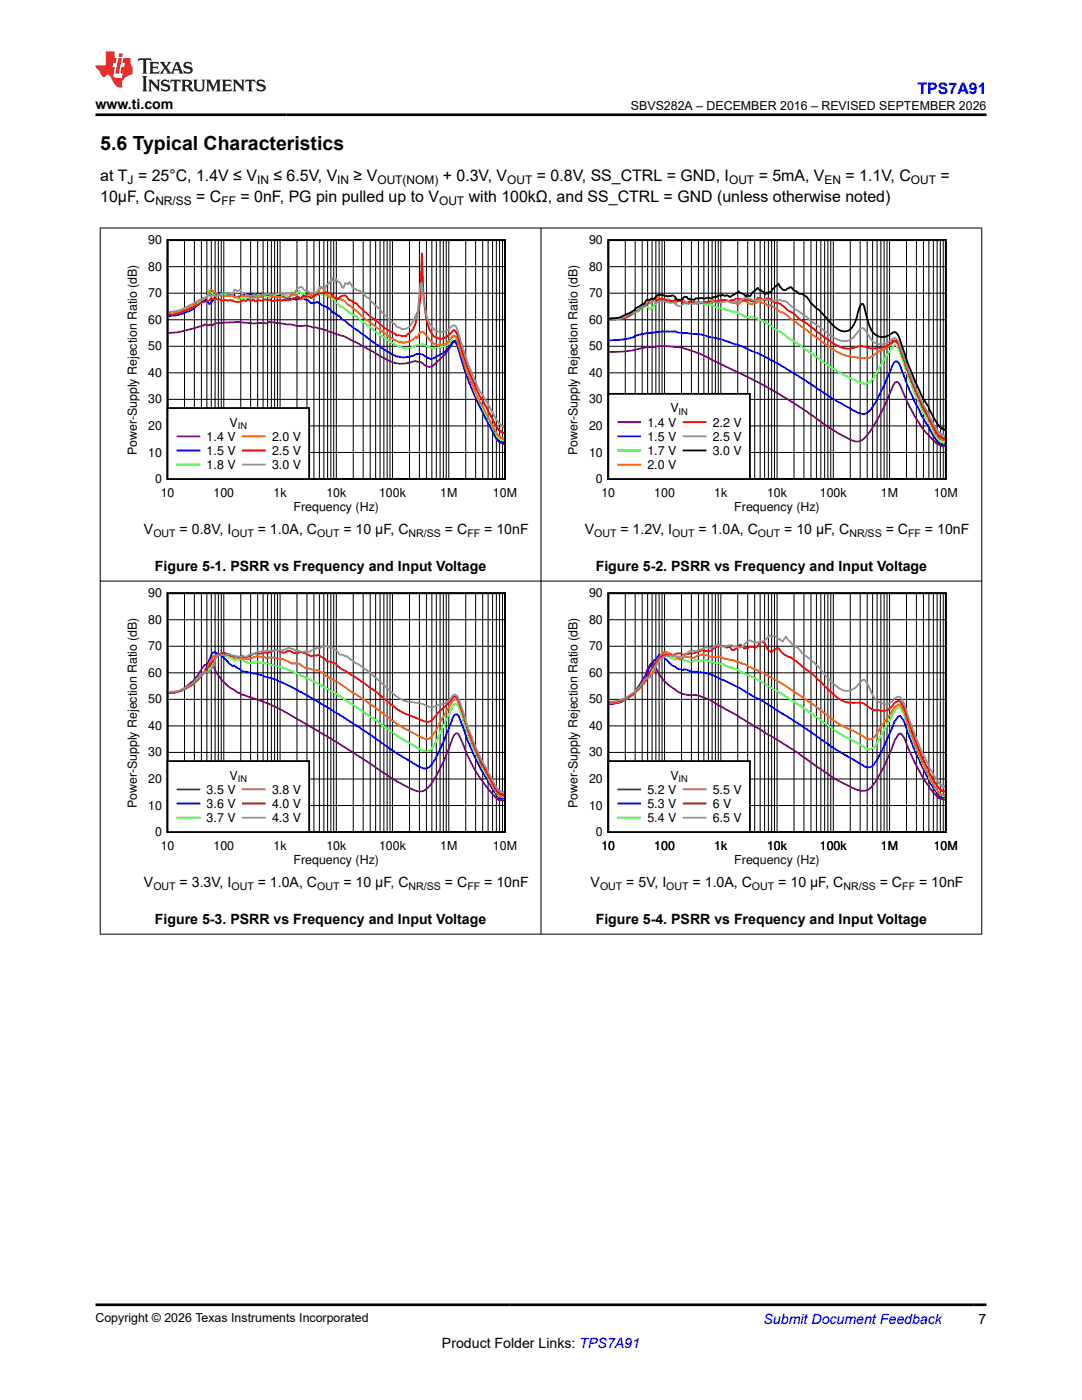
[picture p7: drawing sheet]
<svg xmlns="http://www.w3.org/2000/svg" width="216mm" height="279mm" viewBox="0 0 216 279" stroke-linecap="round" stroke-linejoin="round" font-family="sans-serif">
<defs><g id="words">
<text font-size="3.9" x="20" y="29.9">5.6 Typical Characteristics</text>
<text font-size="3.2" fill="#00f" x="183.1" y="18.7">TPS7A91</text>
<g font-size="3.2">
<text x="20" y="40.3">10μF, C</text>
<text x="20" y="36.1">at T = 25°C, 1.4V ≤ V</text>
<text x="39.2" y="40.3">= C</text>
<text x="48" y="40.3">= 0nF, PG pin pulled up to V</text>
<text x="54.6" y="36.1">≤ 6.5V, V</text>
<text x="70.6" y="36.1">≥ V</text>
<text x="88.4" y="36.1">+ 0.3V, V</text>
<text x="93.5" y="40.3">with 100kΩ, and SS_CTRL = GND (unless otherwise noted)</text>
<text x="107.1" y="36.1">= 0.8V, SS_CTRL = GND, I</text>
<text x="151.4" y="36.1">= 5mA, V</text>
<text x="168.7" y="36.1">= 1.1V, C</text>
<text x="187.7" y="36.1">=</text>
</g>
<g font-size="2.8">
<text x="19" y="21.8">www.ti.com</text>
<text x="28.7" y="106.6">V</text>
<text x="35.8" y="106.6">= 0.8V, I</text>
<text x="51.4" y="106.6">= 1.0A, C</text>
<text x="68.5" y="106.6">= 10 µF, C</text>
<text x="88.8" y="106.6">= C</text>
<text x="96.6" y="106.6">= 10nF</text>
<text x="116.7" y="106.6">V</text>
<text x="123.8" y="106.6">= 1.2V, I</text>
<text x="139.4" y="106.6">= 1.0A, C</text>
<text x="156.5" y="106.6">= 10 µF, C</text>
<text x="176.7" y="106.6">= C</text>
<text x="184.6" y="106.6">= 10nF</text>
<text x="30.9" y="114">Figure 5-1. PSRR vs Frequency and Input Voltage</text>
<text x="118.9" y="114">Figure 5-2. PSRR vs Frequency and Input Voltage</text>
<text x="28.7" y="177.1">V</text>
<text x="35.8" y="177.1">= 3.3V, I</text>
<text x="51.4" y="177.1">= 1.0A, C</text>
<text x="68.5" y="177.1">= 10 µF, C</text>
<text x="88.8" y="177.1">= C</text>
<text x="96.6" y="177.1">= 10nF</text>
<text x="117.8" y="177.1">V</text>
<text x="125" y="177.1">= 5V, I</text>
<text x="138.2" y="177.1">= 1.0A, C</text>
<text x="155.3" y="177.1">= 10 µF, C</text>
<text x="175.6" y="177.1">= C</text>
<text x="183.4" y="177.1">= 10nF</text>
<text x="30.9" y="184.4">Figure 5-3. PSRR vs Frequency and Input Voltage</text>
<text x="118.9" y="184.4">Figure 5-4. PSRR vs Frequency and Input Voltage</text>
<text x="88.2" y="269">Product Folder Links: TPS7A91</text>
<text x="195.3" y="264.2">7</text>
</g>
<text font-size="2.8" fill="#00f" x="152.4" y="264.2">Submit Document Feedback</text>
<g font-size="2.5">
<text x="125.9" y="21.9">SBVS282A – DECEMBER 2016 – REVISED SEPTEMBER 2026</text>
<text x="29.6" y="48.7">90</text>
<text x="117.5" y="48.7">90</text>
<text x="29.6" y="59.3">70</text>
<text x="29.6" y="54">80</text>
<text x="117.5" y="59.3">70</text>
<text x="117.5" y="54">80</text>
<text x="29.6" y="64.6">60</text>
<text x="117.5" y="64.6">60</text>
<text x="29.6" y="69.9">50</text>
<text x="117.5" y="69.9">50</text>
<text x="29.6" y="75.2">40</text>
<text x="117.5" y="75.2">40</text>
<text x="29.6" y="80.5">30</text>
<text x="117.5" y="80.5">30</text>
<text x="133.8" y="82.3">V</text>
<text x="29.6" y="85.8">20</text>
<text x="41.2" y="88">1.4 V</text>
<text x="45.8" y="85.1">V</text>
<text x="54.3" y="88">2.0 V</text>
<text x="117.5" y="85.8">20</text>
<text x="129.2" y="85.1">1.4 V</text>
<text x="129.2" y="87.9">1.5 V</text>
<text x="142.2" y="85.1">2.2 V</text>
<text x="142.2" y="87.9">2.5 V</text>
<text x="27.3" y="90.8" transform="rotate(-90 27.3 90.8)">Power-Supply Rejection Ratio (dB)</text>
<text x="29.6" y="91.1">10</text>
<text x="41.2" y="90.8">1.5 V</text>
<text x="41.2" y="93.6">1.8 V</text>
<text x="54.3" y="90.8">2.5 V</text>
<text x="54.3" y="93.6">3.0 V</text>
<text x="115.3" y="90.8" transform="rotate(-90 115.3 90.8)">Power-Supply Rejection Ratio (dB)</text>
<text x="117.5" y="91.1">10</text>
<text x="129.2" y="90.8">1.7 V</text>
<text x="129.2" y="93.6">2.0 V</text>
<text x="142.2" y="90.8">3.0 V</text>
<text x="31" y="96.4">0</text>
<text x="32.1" y="99.2">10</text>
<text x="42.6" y="99.2">100</text>
<text x="54.6" y="99.2">1k</text>
<text x="65.1" y="99.2">10k</text>
<text x="75.6" y="99.2">100k</text>
<text x="87.8" y="99.2">1M</text>
<text x="98.4" y="99.2">10M</text>
<text x="118.9" y="96.4">0</text>
<text x="120" y="99.2">10</text>
<text x="130.5" y="99.2">100</text>
<text x="142.5" y="99.2">1k</text>
<text x="153.1" y="99.2">10k</text>
<text x="163.6" y="99.2">100k</text>
<text x="175.8" y="99.2">1M</text>
<text x="186.3" y="99.2">10M</text>
<text x="58.6" y="102">Frequency (Hz)</text>
<text x="146.5" y="102">Frequency (Hz)</text>
<text x="29.6" y="119.2">90</text>
<text x="117.5" y="119.2">90</text>
<text x="29.6" y="124.5">80</text>
<text x="117.5" y="124.5">80</text>
<text x="29.6" y="129.8">70</text>
<text x="117.5" y="129.8">70</text>
<text x="29.6" y="135.1">60</text>
<text x="117.5" y="135.1">60</text>
<text x="29.6" y="140.4">50</text>
<text x="117.5" y="140.4">50</text>
<text x="29.6" y="145.7">40</text>
<text x="117.5" y="145.7">40</text>
<text x="29.6" y="151">30</text>
<text x="45.8" y="155.6">V</text>
<text x="117.5" y="151">30</text>
<text x="133.8" y="155.6">V</text>
<text x="27.3" y="161.3" transform="rotate(-90 27.3 161.3)">Power-Supply Rejection Ratio (dB)</text>
<text x="29.6" y="161.6">10</text>
<text x="29.6" y="156.3">20</text>
<text x="41.2" y="158.4">3.5 V</text>
<text x="41.2" y="161.2">3.6 V</text>
<text x="54.3" y="158.4">3.8 V</text>
<text x="54.3" y="161.2">4.0 V</text>
<text x="115.3" y="161.3" transform="rotate(-90 115.3 161.3)">Power-Supply Rejection Ratio (dB)</text>
<text x="117.5" y="161.6">10</text>
<text x="117.5" y="156.3">20</text>
<text x="129.2" y="158.4">5.2 V</text>
<text x="129.2" y="161.2">5.3 V</text>
<text x="142.2" y="158.4">5.5 V</text>
<text x="142.2" y="161.2">6 V</text>
<text x="31" y="166.9">0</text>
<text x="41.2" y="164.1">3.7 V</text>
<text x="54.3" y="164.1">4.3 V</text>
<text x="118.9" y="166.9">0</text>
<text x="129.2" y="164.1">5.4 V</text>
<text x="142.2" y="164.1">6.5 V</text>
<text x="32.1" y="169.7">10</text>
<text x="42.6" y="169.7">100</text>
<text x="54.6" y="169.7">1k</text>
<text x="58.6" y="172.5">Frequency (Hz)</text>
<text x="65.1" y="169.7">10k</text>
<text x="75.6" y="169.7">100k</text>
<text x="87.8" y="169.7">1M</text>
<text x="98.4" y="169.7">10M</text>
<text x="120" y="169.7">10</text>
<text x="130.5" y="169.7">100</text>
<text x="142.5" y="169.7">1k</text>
<text x="146.5" y="172.5">Frequency (Hz)</text>
<text x="153.1" y="169.7">10k</text>
<text x="163.6" y="169.7">100k</text>
<text x="175.8" y="169.7">1M</text>
<text x="186.3" y="169.7">10M</text>
<text x="19" y="263.9">Copyright © 2026 Texas Instruments Incorporated</text>
</g>
<g font-size="2.4">
<text x="25.5" y="36.7">J</text>
<text x="31" y="40.9">NR/SS</text>
<text x="44.2" y="40.9">FF</text>
<text x="51.3" y="36.7">IN</text>
<text x="67.3" y="36.7">IN</text>
<text x="75.3" y="36.7">OUT(NOM)</text>
<text x="87.6" y="40.9">OUT</text>
<text x="101.2" y="36.7">OUT</text>
<text x="145.5" y="36.7">OUT</text>
<text x="164.5" y="36.7">EN</text>
<text x="181.8" y="36.7">OUT</text>
</g>
<g font-size="2.1">
<text x="30.6" y="107.2">OUT</text>
<text x="46.2" y="107.2">OUT</text>
<text x="63.3" y="107.2">OUT</text>
<text x="81.5" y="107.2">NR/SS</text>
<text x="93.3" y="107.2">FF</text>
<text x="118.5" y="107.2">OUT</text>
<text x="134.1" y="107.2">OUT</text>
<text x="151.2" y="107.2">OUT</text>
<text x="169.5" y="107.2">NR/SS</text>
<text x="181.2" y="107.2">FF</text>
<text x="30.6" y="177.7">OUT</text>
<text x="46.2" y="177.7">OUT</text>
<text x="63.3" y="177.7">OUT</text>
<text x="81.5" y="177.7">NR/SS</text>
<text x="93.3" y="177.7">FF</text>
<text x="119.7" y="177.7">OUT</text>
<text x="133" y="177.7">OUT</text>
<text x="150" y="177.7">OUT</text>
<text x="168.3" y="177.7">NR/SS</text>
<text x="180" y="177.7">FF</text>
</g>
<g font-size="1.9">
<text x="135.4" y="82.7">IN</text>
<text x="47.5" y="85.6">IN</text>
<text x="47.5" y="156">IN</text>
<text x="135.4" y="156">IN</text>
</g>
</g></defs>
<path d="M33.4 47.9h67.4v47.7h-67.4z" fill="none" stroke="#000" stroke-width=".36"/>
<g fill="none" stroke="#000" stroke-width=".2">
<path d="M33.4 58.5h67.4M33.4 53.2h67.4M36.8 47.9v47.7M38.8 47.9v47.7M40.2 47.9v47.7M41.3 47.9v47.7M42.2 47.9v47.7M42.9 47.9v47.7M43.6 47.9v47.7M44.1 47.9v47.7M44.7 47.9v47.7M48 47.9v47.7"/>
<path d="M50 47.9v47.7M51.4 47.9v47.7M52.5 47.9v47.7M53.4 47.9v47.7M54.1 47.9v47.7M54.8 47.9v47.7M55.4 47.9v47.7M55.9 47.9v47.7M59.3 47.9v47.7M61.2 47.9v47.7M62.6 47.9v47.7M63.7 47.9v47.7"/>
<path d="M64.6 47.9v47.7M65.4 47.9v47.7M66 47.9v47.7M66.6 47.9v47.7M67.1 47.9v47.7M70.5 47.9v47.7M72.5 47.9v47.7M73.9 47.9v47.7M75 47.9v47.7M75.8 47.9v47.7M76.6 47.9v47.7M77.2 47.9v47.7"/>
<path d="M77.8 47.9v47.7M78.3 47.9v47.7M81.7 47.9v47.7M83.7 47.9v47.7M85.1 47.9v47.7M86.2 47.9v47.7M87.1 47.9v47.7M87.8 47.9v47.7M88.5 47.9v47.7M89 47.9v47.7M89.6 47.9v47.7M92.9 47.9v47.7"/>
<path d="M94.9 47.9v47.7M96.3 47.9v47.7M97.4 47.9v47.7M98.3 47.9v47.7M99 47.9v47.7M99.7 47.9v47.7M100.3 47.9v47.7M33.4 79.7h67.4M33.4 74.4h67.4M33.4 69.1h67.4M33.4 63.8h67.4M33.4 90.3h67.4"/>
<path d="M33.4 85h67.4"/>
</g>
<path d="M33.6 66.4a30.3 30.3 0 0 0 7-1.5l.3-.2 .5 .2 .7-.1 .3 .2a2.35 2.35 0 0 1 2-.6h.6a21.4 21.4 0 0 1 5.6 .2l1.2-.1 1.4 .1 .6-.3 4.4 .5a6.7 6.7 0 0 0 3 .2l.6 .1a28.5 28.5 0 0 1 6.2 1.8l.6 .2 5.9 3.1a14.9 14.9 0 0 0 5.3 2.4h.8l1.5-.3a1.17 1.17 0 0 1 1.2-.1 1.41 1.41 0 0 1 1.4 .7 1.6 1.6 0 0 0 2.4-.6l.6-.5a9.8 9.8 0 0 0 2.6-3.4l.3-.2 .3 .2 .6 1.5a72.2 72.2 0 0 0 6.1 15l1.7 3 .5 .4 .5 .1v.3v-.3h.3" fill="none" stroke="#7f007f" stroke-width=".36"/>
<path d="M33.6 63.1a10.3 10.3 0 0 0 5.2-1.6v-.2l2.4-1.5 .5 .9 .9-.9a1.25 1.25 0 0 1 1.5-1.2l.3 .2 1.5-.1a.89 .89 0 0 1 1.1 .7l.7-.2 .3 .1 .5-.6 .9-.1 .6 .2 .3-.2 .6 .3 .6-.3 .3 .1a1.25 1.25 0 0 1 1.4 .3h.4l.2 .2 1.2-.1a1.02 1.02 0 0 1 1.2 .1h.3l.9 .4 .3-.2 .5 .3 .9 .1 .3-.2 .3 .1 .9-.2 .3 .3a1.36 1.36 0 0 1 1.2 .8h.6a.69 .69 0 0 1 1.1 0l1.8 .9 .6 .7 1.5 .9 .5 .6 2.4 1.8 6.2 4.3a5.5 5.5 0 0 0 6.5 .8l1.2 .2a1.86 1.86 0 0 0 2.6 .4l.6-.4a4.9 4.9 0 0 0 2.6-2.5l.3-.3 .3 .1 .6 1.7a85.6 85.6 0 0 0 6 14.8l1.8 3.1 .5 .5 .6 .1v.2l.1-.2h.1" fill="none" stroke="#00f" stroke-width=".36"/>
<path d="M33.6 62.4a8.8 8.8 0 0 0 5.2-1.5v-.1l2.4-1.5 .2-.4 .3-.9 1.5 1.2 .6-.4a.9 .9 0 0 1 1.2 0l.6 .1a1.27 1.27 0 0 1 1.2 .4l.9 .3 .5-.3 .9 .1 .3 .2 .3-.2a1.01 1.01 0 0 0 1.2-.5l.3 .1 .6-.2 .6 .3 .2-.1 1.5 .4 .9-.5a1.42 1.42 0 0 1 2 .3l.7 .1 .5-.2 .3-.4 .3-.2h.6l.3-.4 .6 .6 .3-.2 .6 .9 .3 .1 .3-.3 .3 .3 .6-.6 .3 .1 .8-.4 .3 .2a1.05 1.05 0 0 1 1.2 .3l.3-.2 .6 .7 .3-.1 .6 1.1h.3l.6 .6 .6 .2 1.1 1 1.2 .6 5 3.9a11.8 11.8 0 0 0 4.7 2.5 4.7 4.7 0 0 0 2.7-.5l1.2-.1a3.4 3.4 0 0 0 2.9 .5 2.88 2.88 0 0 0 2.9-1.9l.3-.2 .3 .2 .6 1.6a76.4 76.4 0 0 0 6 14.9l1.8 3.2 .6 .6 .7 .2" fill="none" stroke="#01ff00" stroke-width=".36"/>
<path d="M33.6 62.3a8.3 8.3 0 0 0 4.8-1.3l.4-.1v-.3l.9-.7 .9-.4h.6l.2-.3 .7-1.5 1.4 1.1 1.5 .3 1.5-.1 .3 .3 .5-.1 .4 .3a.89 .89 0 0 1 1.1-.4l.6 .1 .3-.1 .3 .3h.3l.3-.2a2.37 2.37 0 0 0 2.3-.5l.9 .1 .3 .4h.9l.3 .2 .3-.2 1.8 .2 .3-.1 .3-.5h.8l.6 .6 .3-.1 .3 .5 1.2-.5 .3-.5h.6l.6 .3 .9-.7 .2-.8 .3-.3 .3 .2 .3 .6 .3 .1 .3 .8 .6 .4 .3-.3 .6 .2 .3 .3 .3-.1 .3 .2 .3-.1 .2 .3a1.62 1.62 0 0 1 1.2 1l.6 .2 .3 .4 .3 .1 1.5 1.4 2.9 2.3 3 2.1 1.1 .7 .7 .2 .3-.1 .5 .2 1.2-.3 1.2-.9 .3 .3 .3-.8 .3-.4 .6-.1 .9 1.2a2.76 2.76 0 0 0 3.7 1.1l1.2-1.4 .3-.1 .3 .2 .4 .6 .2 1a77.1 77.1 0 0 0 6 14.8l1.9 3.3 .6 .5 .6 .2" fill="none" stroke="#ff6500" stroke-width=".36"/>
<path d="M33.6 62.8a13.2 13.2 0 0 0 5.2-1.6l1.5-.8 .6-.2a1.13 1.13 0 0 0 1.2-.7l.3 .2 .5-.1 .6 .2h.3a1.18 1.18 0 0 0 1.2 .1l.6 .1 .3-.1 .9 .3h1.2a.82 .82 0 0 1 1.1-.1l.3-.3 .9 .2 .3-.3 .3 .4 .6-.2 .9 .1 .2-.2h1.2a.92 .92 0 0 0 1.2 .2 1.22 1.22 0 0 1 1.2 0l1.2-.2a1.03 1.03 0 0 0 1.1-.4l.3 .2 .3-.3 .9 .3 .6-.6 1.2 .2 .3 .3 1.2-.9 .8-.1 .6 .1 .6-.3 .9 .5a1.7 1.7 0 0 0 1.2 .9 1.4 1.4 0 0 1 1.8-.6 1.57 1.57 0 0 0 1.1 1l.9 .6 1.5 1.5 3.8 3.1 2.4 1.3 .2 .4 .7-.1 .5 .2 .3-.1 .3 .1 1.2-1a5.8 5.8 0 0 0 1.2-3.7l.3-.4 .3-2.6 .3-8.8 .3 7.7a25.5 25.5 0 0 0 1.2 7.4l.5 1a1.94 1.94 0 0 0 2.7 .6h.2l1.5-1.5a4.7 4.7 0 0 1 1.2 2.9l.6 2a54 54 0 0 0 5.1 11.5l1.8 3.3 .6 .6 .7 .4" fill="none" stroke="#f00" stroke-width=".36"/>
<path d="M33.6 62.2l1.6-.2 1.3-.4 1.5-.8 .8-.2v-.2l2.4-1.1 .5-.6 .4 .5 .3-.3 .8 .2 .3-.2 .6-.1a2.18 2.18 0 0 1 2.4 0l.3-1 .5 .3 .7-.3 .2 .9 .6-.2 .3 .4h.3a.95 .95 0 0 0 1.2-.1l.3 .2h.6l.9-.3h1.2a3.7 3.7 0 0 0 2.3-.3l.9 .3 .2-.2 .4 .1 .8-.2 .3 .1 .3-.2a1.25 1.25 0 0 1 1.5-1 1.34 1.34 0 0 0 1.2 .9 .96 .96 0 0 0 1.2 .2l.3 .1 .3-.3 .5-1 .6 .2 .3 .6 .3-.9 .9-.9 .3-.7 .3 .5 .3 .2 .3-.6 .3 .6h.3l.3 .3 .2 .9h.4l.3-.9 .5 .2 .3-.4 .6 1 .9 .6 .6 .1 1.5 1.4h.2l.7 .9 1.4 1.3 2.4 2.5 .9 .7 .2 .4 .7 .2a1.56 1.56 0 0 0 2.3-.9l.3-.3 .6-1.4 .3 .9 .6-7.1 .3-.2 .3 3a19.5 19.5 0 0 0 1.2 5.1l1.1 1.4 .6 .3 .3 .1 .3-.2 .3 .2 .6-.1 .6-.4 .3-.4a.9 .9 0 0 1 1.1-.3l2.1 6.3 1.5 3.8a24.7 24.7 0 0 0 2.9 5.5l1.9 3.4 .6 .7 .7 .4" fill="none" stroke="#919191" stroke-width=".36"/>
<path d="M33.4 81.4h28.3v14.2h-28.3z" fill-rule="evenodd" fill="#fff"/>
<path d="M33.4 81.4h28.3v14.2h-28.3z" fill="none" stroke="#000" stroke-width=".36"/>
<path d="M35.4 87.1h4.4" fill="none" stroke="#7f007f" stroke-width=".36"/>
<path d="M35.4 89.9h4.4" fill="none" stroke="#00f" stroke-width=".36"/>
<path d="M35.4 92.7h4.4" fill="none" stroke="#01ff00" stroke-width=".36"/>
<path d="M48.5 87.1h4.3" fill="none" stroke="#ff6500" stroke-width=".36"/>
<path d="M48.5 89.9h4.3" fill="none" stroke="#f00" stroke-width=".36"/>
<path d="M48.5 92.7h4.3" fill="none" stroke="#919191" stroke-width=".36"/>
<path d="M112.9 46.9h78.1v55.7h-78.1z" fill-rule="evenodd" fill="#fff"/>
<path d="M121.4 47.9h67.3v47.7h-67.3zM121.6 63.6a6.9 6.9 0 0 0 3.4-.9l1.7-.8a1.17 1.17 0 0 1 .9-.8l.6-.4h.3l.6-.9h.6l.3-.2h.6a1.34 1.34 0 0 1 2.1-.5l.5 .1 .9-.3 .6 .4 .3 .4a.9 .9 0 0 0 1.5-.4h.6l.3 .4 .2-.1 .3 .2 .7 .1 .2-.4h1.2l.6 .1 .6-.2 .9 .1 .2-.2h.7l.2-.3h.6l.4-.2 .5 .3 .3-.2 .6 .4 1.8-1.2 .3 .4a1.5 1.5 0 0 1 1.1 .7l.3-.4 .4 .3 .2-.1 .3-.5 1.2-1.1 .3 .5h.3l.6 .4 .3 .5 .3-.5 .3 .4 .2-.4h.4l.3-.7h.2l.9-1a2.59 2.59 0 0 0 1.2 1.3l1.2-.6 1.8 1.3a1.01 1.01 0 0 1 1.1 .4l.6 .6a7.9 7.9 0 0 0 2.4 2.4l1.7 2a6.2 6.2 0 0 0 3 2.1h.6a2.52 2.52 0 0 0 1.8-1.9l.8-2.9 .3-.6 .3-.1 .3 .5 .6 2.3a6.7 6.7 0 0 0 1.5 3.2 2.59 2.59 0 0 0 3.5-.1l.6-.2a2.73 2.73 0 0 1 1.2 2 56.4 56.4 0 0 0 5.3 12.6l2 3.7 .6 .7 .9 .5" fill="none" stroke="#000" stroke-width=".36"/>
<g fill="none" stroke="#000" stroke-width=".2">
<path d="M121.4 58.5h67.3M121.4 53.2h67.3M124.8 47.9v47.7M126.7 47.9v47.7M128.1 47.9v47.7M129.2 47.9v47.7M130.1 47.9v47.7M130.9 47.9v47.7M131.5 47.9v47.7M132.1 47.9v47.7M132.6 47.9v47.7M136 47.9v47.7"/>
<path d="M138 47.9v47.7M139.4 47.9v47.7M140.5 47.9v47.7M141.3 47.9v47.7M142.1 47.9v47.7M142.7 47.9v47.7M143.3 47.9v47.7M143.8 47.9v47.7M147.2 47.9v47.7M149.2 47.9v47.7M150.6 47.9v47.7M151.7 47.9v47.7"/>
<path d="M152.6 47.9v47.7M153.3 47.9v47.7M154 47.9v47.7M154.5 47.9v47.7M155.1 47.9v47.7M158.4 47.9v47.7M160.4 47.9v47.7M161.8 47.9v47.7M162.9 47.9v47.7M163.8 47.9v47.7M164.5 47.9v47.7M165.2 47.9v47.7"/>
<path d="M165.8 47.9v47.7M166.3 47.9v47.7M169.7 47.9v47.7M171.6 47.9v47.7M173 47.9v47.7M174.1 47.9v47.7M175 47.9v47.7M175.8 47.9v47.7M176.4 47.9v47.7M177 47.9v47.7M177.5 47.9v47.7M180.9 47.9v47.7"/>
<path d="M182.9 47.9v47.7M184.3 47.9v47.7M185.3 47.9v47.7M186.2 47.9v47.7M187 47.9v47.7M187.6 47.9v47.7M188.2 47.9v47.7M121.4 79.7h67.3M121.4 74.4h67.3M121.4 69.1h67.3M121.4 63.8h67.3M121.4 90.3h67.3"/>
<path d="M121.4 85h67.3"/>
</g>
<path d="M121.6 70.2a30.2 30.2 0 0 0 7.8-.9h.6a17.6 17.6 0 0 1 7.4 .5 81 81 0 0 1 9.1 4.1l4.7 2.4 4.1 2.3 5.6 3.5 4.7 3.4 3.3 1.8a3.1 3.1 0 0 0 3.2 .5 23.8 23.8 0 0 0 4.4-6.9l1.2-2.8a2.86 2.86 0 0 1 1.2-1.9 2.27 2.27 0 0 1 1.1 1.7 28.7 28.7 0 0 0 5.4 9.2l1.6 1.4 .9 .5 .1-.1 .6 .2" fill="none" stroke="#7f007f" stroke-width=".36"/>
<path d="M121.6 67.9a11.5 11.5 0 0 0 5.8-1.1l1.7-.4h1.2a15.1 15.1 0 0 1 4.7-.1l1.2 .2 .6-.1a26.8 26.8 0 0 1 5.5 1l1.9 .4 3.5 1.2 4.7 2.1 4.4 2.4 9.1 5.9 4.1 2.4a3.2 3.2 0 0 0 3 .6 9.6 9.6 0 0 0 2.6-3.9l2.7-5.9 .3-.4 .3-.1 .3 .2 .6 1.1a61.4 61.4 0 0 0 5.5 12l1.8 2.7 1 .6 .5-.1" fill="none" stroke="#00f" stroke-width=".36"/>
<path d="M121.6 63.8a7.9 7.9 0 0 0 4.8-1.2l.3-.1v-.2a2.27 2.27 0 0 0 1.5-.9l.6-.4 .9 .7 .6-.4 .9-1.5 .3-.1 .5 .1 .3-.1 2.1 .5 .3-.6 .3 .2h.6h.3l.3 .6 .3-.1 .6 .5 1.5-.4 .8 .2a1.25 1.25 0 0 1 1.2 .2h1.5l1.4 .7 1.8 .4 .9 .3 .9 .1 .6 .3a4.3 4.3 0 0 0 2.9 .8l1.2 .5a6.9 6.9 0 0 1 2.6 1.7l1.5 .7 1.5 1.2 1.8 1.1 5.9 4.1a28.2 28.2 0 0 0 7.3 3.9l.6-.1a5.7 5.7 0 0 0 2.3-2.9l2.7-4.2 .6-.5 .3 .1a6.5 6.5 0 0 1 1.1 2.7 60 60 0 0 0 5.3 12.4l.1 .5 1.7 3 .7 .6 .8 .1" fill="none" stroke="#01ff00" stroke-width=".36"/>
<path d="M121.6 63.8a8.8 8.8 0 0 0 5.1-1.5v-.1l.9-.5a1.67 1.67 0 0 1 1.2-.7l.6-.6 .3 .2 .3-.3 .3-.6 .6 .1 .3-.5h.3l.3 .3h.5l.4 .3 .8-.1a1.55 1.55 0 0 1 1.2 .8l.6-.7 .6 .1 .3-.2 .6 .6h.3a1.4 1.4 0 0 1 1.7 .1l.3 .1 1.5-.2a1.2 1.2 0 0 0 1.2-.3 .72 .72 0 0 1 1.2 0l.2 .2 1.5-.4 .3 .2 .9 .1 .3 .2 1.2 .4 .3-.4a.98 .98 0 0 1 1.4 0l.9 .4 .3-.2 .6-.1a.67 .67 0 0 1 1.2-.1l.6 .2 .6 .4a.81 .81 0 0 1 1.1 .3l.6 .4a1.3 1.3 0 0 0 1.2 .6l.9 .6 .6 .6 5.6 4.1a14.9 14.9 0 0 0 6.4 3.6l1.8 .2a3.4 3.4 0 0 0 3.6-1.1l.5-.3a5.3 5.3 0 0 0 2.7-1.8h.3l.3 .1a9.8 9.8 0 0 1 1.5 3.6 59.9 59.9 0 0 0 4.9 11.6l.1 .4 1.7 3.1 .7 .7 .8 .2" fill="none" stroke="#ff6500" stroke-width=".36"/>
<path d="M121.6 63.5l1.6 .1a4.7 4.7 0 0 0 3.2-1l.3-.2v-.3l.7-.2 1.1-.8 .3-.4 .3 .1 .6-1.1 .6 .1 .3-.3 .6 .6 .3-.4h.8l1.5 .4 1.2-.1a.97 .97 0 0 1 1.2 .4l.9 .1 .3-.2 1.4 .1 .6-.2 .6 .2 .6-.2 .3 .1a1.02 1.02 0 0 1 1.2 .2l.6-.3 .5-.1a2.84 2.84 0 0 1 2.4 0l.3-.2h.6l.3-.3h.3l.3 .2 .6-.1 .3 .3 .3-.1a1.22 1.22 0 0 1 1.4 .3 1.17 1.17 0 0 0 1.2-.7h.6l.6 .4 .3-.1 .3-.3a1.1 1.1 0 0 1 1.2 .7l.5 .3h.9l1.5 1.4a5.1 5.1 0 0 1 2.4 1.7l1.4 .9 2.7 2a13.9 13.9 0 0 0 5 3 6.4 6.4 0 0 0 2.9-.4h.6a6.4 6.4 0 0 0 5-.1l.6-.5a.78 .78 0 0 1 1.2-.4 9.8 9.8 0 0 1 1.5 3.6 59.3 59.3 0 0 0 4.9 11.5l.1 .4 1.7 3 .6 .7 .9 .2" fill="none" stroke="#f00" stroke-width=".36"/>
<path d="M121.6 63.9a7.5 7.5 0 0 0 4.4-1.3l1.4-.6 1.1-.9 .6-.6 .3-.6 1.2 .2 .3 .4 .6-.4h.8l1.5 .3 .6-.1 .3 .3a.97 .97 0 0 0 .9 .5 .97 .97 0 0 0 .9-.6l.6-.2 .3 .4 .2-.1a1.17 1.17 0 0 0 1.2-.3h1.2l.6 .3h.6l1.1-.3 1.5 .2 .4-.2 .5-.1a.89 .89 0 0 1 1.2 .2l.9-.1 2-1 .7 .4 .2-.1 .3 .3h.3h.9l.3-.2 .3 .2 .3-.3 .6 .1 .3 .3 .3-.3 .9 .5 .2-.3h.9a2.94 2.94 0 0 1 2.7 1.3l.5 .5a27.4 27.4 0 0 1 4.8 3.4l2.9 2.2a3 3 0 0 0 4.7-.8 1.85 1.85 0 0 1 1.2-1 3.3 3.3 0 0 1 1.5 1.9 2.69 2.69 0 0 0 4.4 .3l.6-.2a2.61 2.61 0 0 1 1.2 2 61.4 61.4 0 0 0 5.5 13.1l.1 .5 1.7 2.9 .5 .6 1 .4" fill="none" stroke="#919191" stroke-width=".36"/>
<path d="M121.4 78.6h28.2v17h-28.2z" fill-rule="evenodd" fill="#fff"/>
<path d="M121.4 78.6h28.2v17h-28.2zM136.4 89.9h4.4" fill="none" stroke="#000" stroke-width=".36"/>
<path d="M123.4 84.3h4.3" fill="none" stroke="#7f007f" stroke-width=".36"/>
<path d="M123.4 87.1h4.3" fill="none" stroke="#00f" stroke-width=".36"/>
<path d="M123.4 89.9h4.3" fill="none" stroke="#01ff00" stroke-width=".36"/>
<path d="M123.4 92.7h4.3" fill="none" stroke="#ff6500" stroke-width=".36"/>
<path d="M136.4 84.3h4.4" fill="none" stroke="#f00" stroke-width=".36"/>
<path d="M136.4 87.1h4.4" fill="none" stroke="#919191" stroke-width=".36"/>
<path d="M24.9 117.4h78.2v55.7h-78.2z" fill-rule="evenodd" fill="#fff"/>
<path d="M33.4 118.4h67.4v47.7h-67.4z" fill="none" stroke="#000" stroke-width=".36"/>
<g fill="none" stroke="#000" stroke-width=".2">
<path d="M36.8 118.4v47.7M38.8 118.4v47.7M40.2 118.4v47.7M41.3 118.4v47.7M42.2 118.4v47.7M42.9 118.4v47.7M43.6 118.4v47.7M44.1 118.4v47.7M44.7 118.4v47.7M48 118.4v47.7M50 118.4v47.7M51.4 118.4v47.7"/>
<path d="M52.5 118.4v47.7M53.4 118.4v47.7M54.1 118.4v47.7M54.8 118.4v47.7M55.4 118.4v47.7M55.9 118.4v47.7M59.3 118.4v47.7M61.2 118.4v47.7M62.6 118.4v47.7M63.7 118.4v47.7M64.6 118.4v47.7M65.4 118.4v47.7"/>
<path d="M66 118.4v47.7M66.6 118.4v47.7M67.1 118.4v47.7M70.5 118.4v47.7M72.5 118.4v47.7M73.9 118.4v47.7M75 118.4v47.7M75.8 118.4v47.7M76.6 118.4v47.7M77.2 118.4v47.7M77.8 118.4v47.7M78.3 118.4v47.7"/>
<path d="M81.7 118.4v47.7M83.7 118.4v47.7M85.1 118.4v47.7M86.2 118.4v47.7M87.1 118.4v47.7M87.8 118.4v47.7M88.5 118.4v47.7M89 118.4v47.7M89.6 118.4v47.7M92.9 118.4v47.7M94.9 118.4v47.7M96.3 118.4v47.7"/>
<path d="M97.4 118.4v47.7M98.3 118.4v47.7M99 118.4v47.7M99.7 118.4v47.7M100.3 118.4v47.7M33.4 139.6h67.4M33.4 134.3h67.4M33.4 129h67.4M33.4 123.7h67.4M33.4 155.5h67.4M33.4 150.2h67.4M33.4 144.9h67.4"/>
<path d="M33.4 160.8h67.4"/>
</g>
<path d="M33.6 138.3a7.1 7.1 0 0 0 4.8-2.3l.4-.3v-.3l.6-.5 1.5-2.3 .3 .1 .2-.3 .3-.1 .9 .8 .3 .6a10.7 10.7 0 0 0 4.1 4.2 5.4 5.4 0 0 0 2.4 1.1l4.2 1.4 3.8 1.9 10 5.9 10.6 7 3.8 2.1a2.86 2.86 0 0 0 3.2 .2 20.2 20.2 0 0 0 4.1-7.1l.7-1.6a5.2 5.2 0 0 1 1.1-2.4l.4-.1 .2 .3 .6 1.2a34.6 34.6 0 0 0 5.5 9.9l1.6 1.7 .5 .3 .9 .1" fill="none" stroke="#7f007f" stroke-width=".36"/>
<path d="M33.6 138.3a8.4 8.4 0 0 0 5.2-2v-.3l.6-.4 1.5-1.6 1.5-3.6 .5-.3 .3 .3a5.2 5.2 0 0 1 2.7 2.1l.6 .5 .3-.2 1.2 .8 .2 .4h.9l3.3 .8a42 42 0 0 1 10.3 4.8l8.8 5.4 7.6 5.3 3.6 2.2a2.54 2.54 0 0 0 3 .6 27.3 27.3 0 0 0 3.8-7.5l1.1-2.8 .3-.2h.4l.5 1a47.4 47.4 0 0 0 5.6 12.2v.3l1.8 2.6 .6 .5 .8 .1" fill="none" stroke="#00f" stroke-width=".36"/>
<path d="M33.6 138.3a7.9 7.9 0 0 0 5.2-1.9v-.3l.9-.7 .9-1 .3-.2 .3-.3 .5-.2 .4-.4 1.1-2.4 1.2-.4 1.2 .6a1.54 1.54 0 0 1 1.2 .7l.5-.3 .7 .1 .2-.2 .3 .3a2.07 2.07 0 0 0 2.4 .5l2 .1 2.1 .6a19.8 19.8 0 0 1 5.3 2l2.7 1.3 4.1 2.3 7.1 4.7 5.2 3.8 3.9 2.2a2.59 2.59 0 0 0 2.4 .6 10.7 10.7 0 0 0 2.3-3.8l1.8-3.8a2.28 2.28 0 0 1 1.1-1.8l.4 .2 .2 .5a79.7 79.7 0 0 0 5 12.7l2.6 4.5 .7 .7 .8 .1" fill="none" stroke="#01ff00" stroke-width=".36"/>
<path d="M33.6 138.2a9 9 0 0 0 4.8-1.5l.4-.2v-.2l.6-.5 1.2-1.3 .3-.1 .3-.5a5.5 5.5 0 0 1 1.2-2.6l.2-.4 .3-.1 .3 .3 .6-.6h1.8l.6 .3 .6 .1 .5 .4 .4-.1a.97 .97 0 0 0 1.1 .2 1.73 1.73 0 0 0 1.8-.2 4.5 4.5 0 0 1 2.6 .1l1.5-.1 .9 .3a4.4 4.4 0 0 1 2.6 .9h1.5l.3 .3a4.9 4.9 0 0 0 2.7 1l.9 .1 .2 .2a1.71 1.71 0 0 1 1.2 .9l.9 .6 1.5 .6 7.1 4.8 2.3 1.8a31.9 31.9 0 0 0 8.2 4.8 1.47 1.47 0 0 0 1.5-1l3.8-6.7 .3-.2h.3l.4 .2 .5 1.3a60.5 60.5 0 0 0 5.3 13.3l.3 .4 .1 .5 1.7 2.9 .6 .6 .8 .1" fill="none" stroke="#ff6500" stroke-width=".36"/>
<path d="M33.6 138.3a10 10 0 0 0 5.2-2v-.2l.6-.4 2.3-2.7 .9-1.4a3.1 3.1 0 0 1 1.5-1.2 .79 .79 0 0 1 1.2 .1l.9 .5 .3-.1 .3 .4 .2-.3 1 .1 .2-.3a.78 .78 0 0 0 1.2 .3l1.2-.7 1.5 .1 .8-.3 .3 .1 1.2-.3 .6-.4 1.5 .7 .5-.1a1.11 1.11 0 0 1 1.5 0l.3 .2 .3-.2 .3 .2 .6-.3 .6 .3 .3-.1 1.2 .7 1.5-.3 .5 .4 .6 .3 .6 .6 .9 .2a1.2 1.2 0 0 1 1.2 .8l4.1 2.5 4.1 3.1a18.7 18.7 0 0 0 6.8 4.4l1.2 .5a2.62 2.62 0 0 0 2.3 .4l4.7-4.9 .7 .3 .5 1.3a62.2 62.2 0 0 0 5.3 13.4l.3 .4v.4l1.8 3.1 .6 .5 .8 .2" fill="none" stroke="#f00" stroke-width=".36"/>
<path d="M33.6 138.2a9.6 9.6 0 0 0 5.2-2v-.2l.6-.5 1.2-1.3 .3-.2 .8 .2 .7-1 .8-2.4 .9-.2 .3 .2 1.5-.2 .6 .2 .5 .4 .7-.2 .3 .1 .5-.1a.85 .85 0 0 0 1.2-.3l1.8-.6h.3l.6-.2 .5 .1 .3-.3a1.19 1.19 0 0 0 1.2 .1l.3 .1 .3-.2a2.68 2.68 0 0 0 2.7-.5l.8 .3 .6 .5 .6-.1 .6 .2 .6-.1 .3 .2 .6-.1 1.5-.9 .3 .3 .5-.4 1.2-.2 .3 .3 .6-.1 .6 .6h.3l.6 .9 .9 .1 .3 .3 .3-.1 .8 .8a50 50 0 0 1 8.9 7.1l.5 .4a8.2 8.2 0 0 0 4.2 1.1l.6 .1a3.2 3.2 0 0 0 2.6 .6l.6-.3a3.7 3.7 0 0 0 2.9-1.9l.3-.2 .3 .1a4.4 4.4 0 0 1 1.2 2.5 48.3 48.3 0 0 0 5.3 12.6v.4l1.8 3.1 .6 .6 .8 .2" fill="none" stroke="#919191" stroke-width=".36"/>
<path d="M33.4 151.9h28.3v14.2h-28.3z" fill-rule="evenodd" fill="#fff"/>
<path d="M33.4 151.9h28.3v14.2h-28.3z" fill="none" stroke="#000" stroke-width=".36"/>
<path d="M35.4 157.5h4.4" fill="none" stroke="#7f007f" stroke-width=".36"/>
<path d="M35.4 160.4h4.4" fill="none" stroke="#00f" stroke-width=".36"/>
<path d="M35.4 163.2h4.4" fill="none" stroke="#01ff00" stroke-width=".36"/>
<path d="M48.5 157.5h4.3" fill="none" stroke="#ff6500" stroke-width=".36"/>
<path d="M48.5 160.4h4.3" fill="none" stroke="#f00" stroke-width=".36"/>
<path d="M48.5 163.2h4.3" fill="none" stroke="#919191" stroke-width=".36"/>
<path d="M112.9 117.4h78.1v55.7h-78.1z" fill-rule="evenodd" fill="#fff"/>
<path d="M121.4 118.4h67.3v47.7h-67.3z" fill="none" stroke="#000" stroke-width=".36"/>
<g fill="none" stroke="#000" stroke-width=".2">
<path d="M124.8 118.4v47.7M126.7 118.4v47.7M128.1 118.4v47.7M129.2 118.4v47.7M130.1 118.4v47.7M130.9 118.4v47.7M131.5 118.4v47.7M132.1 118.4v47.7M132.6 118.4v47.7M136 118.4v47.7M138 118.4v47.7M139.4 118.4v47.7"/>
<path d="M140.5 118.4v47.7M141.3 118.4v47.7M142.1 118.4v47.7M142.7 118.4v47.7M143.3 118.4v47.7M143.8 118.4v47.7M147.2 118.4v47.7M149.2 118.4v47.7M150.6 118.4v47.7M151.7 118.4v47.7M152.6 118.4v47.7M153.3 118.4v47.7"/>
<path d="M154 118.4v47.7M154.5 118.4v47.7M155.1 118.4v47.7M158.4 118.4v47.7M160.4 118.4v47.7M161.8 118.4v47.7M162.9 118.4v47.7M163.8 118.4v47.7M164.5 118.4v47.7M165.2 118.4v47.7M165.8 118.4v47.7M166.3 118.4v47.7"/>
<path d="M169.7 118.4v47.7M171.6 118.4v47.7M173 118.4v47.7M174.1 118.4v47.7M175 118.4v47.7M175.8 118.4v47.7M176.4 118.4v47.7M177 118.4v47.7M177.5 118.4v47.7M180.9 118.4v47.7M182.9 118.4v47.7M184.3 118.4v47.7"/>
<path d="M185.3 118.4v47.7M186.2 118.4v47.7M187 118.4v47.7M187.6 118.4v47.7M188.2 118.4v47.7M121.4 139.6h67.3M121.4 134.3h67.3M121.4 129h67.3M121.4 123.7h67.3M121.4 155.5h67.3M121.4 150.2h67.3M121.4 144.9h67.3"/>
<path d="M121.4 160.8h67.3"/>
</g>
<path d="M121.6 140.6a7.7 7.7 0 0 0 5.1-2.4v-.4l.7-.7 1.4-2.5a5.3 5.3 0 0 1 1.2-2.2h.3l.3 .4a10.1 10.1 0 0 0 6.2 5.8l.6 .1a9.8 9.8 0 0 1 5.6 1.8l3.5 1.9 11.8 7.2 6.5 4.6a30.3 30.3 0 0 0 6.7 3.6 2.52 2.52 0 0 0 3-1.5l2-3.7 2.1-4.9 .6-1 .3-.3h.3a10.8 10.8 0 0 1 1.7 3.6l2.4 4.7 1.4 2.2 .2 .4 1.7 1.8 .7 .4 .7 .1" fill="none" stroke="#7f007f" stroke-width=".36"/>
<path d="M121.6 140.4a9.4 9.4 0 0 0 5.1-2.1v-.3l.7-.5 .8-1.1a4.8 4.8 0 0 0 1.2-2.9l1.2-1.9 .3 .2 .6-1.1 .5 .1 1.8 1.7 .6 .5h.3a1.12 1.12 0 0 0 1.2 .6l.3 .2 .6-.2 1.5 .5a12.7 12.7 0 0 1 6.1 1.7l3 1.4 2.9 1.8 2.1 1.1 8.5 5.4 6.2 4.3 4.4 2.6a2.37 2.37 0 0 0 2.4 .6 17.9 17.9 0 0 0 3.2-5.7l1.5-3.5 .9-1a4.2 4.2 0 0 1 1.4 2.8l1.8 4.6 1.5 3.2 1.1 2.1 .1 .4 1 1.6 .9 1.1 .5 .4 .8 .1" fill="none" stroke="#00f" stroke-width=".36"/>
<path d="M121.6 140.3a8.5 8.5 0 0 0 5.1-1.9v-.2l.4-.3a12.2 12.2 0 0 0 2.3-3.1l.3-.1 1.5-3.1 .8-1 .7-.1 .5 .2 .6 .6 .9 .3 1.5-.1 .3 .3a2.25 2.25 0 0 0 2.3 0l1.2 .1 .9-.2 2.1 .7a3.3 3.3 0 0 1 2.3 .7l1.8 .5 .6 .4 2 .9 3 1.5 .6 .6 1.7 .9 4.5 2.8 5.3 3.7a38.1 38.1 0 0 0 6.7 4.2 3.5 3.5 0 0 0 2.4 .9 9.4 9.4 0 0 0 2.4-3.5l1.7-3.2a2.37 2.37 0 0 1 1.5-1.7l.9 1.3 .3 .9a64.6 64.6 0 0 0 4.6 11.5l.2 .7 1.6 2.6 .7 .6 .8 .1" fill="none" stroke="#01ff00" stroke-width=".36"/>
<path d="M121.6 140.3a9.3 9.3 0 0 0 5.1-1.9v-.3l.9-.7 1.2-1.5a6.8 6.8 0 0 0 2.4-4l.6-.9a1.26 1.26 0 0 1 2-.5l.9 .5 .3 .3 .9 .2h.3a1 1 0 0 1 1.2-.4l.9 .2 1.1-.5h.3l.6-.2 .3 .1h.6l.9 .4a3.6 3.6 0 0 1 2.3 .4 14.9 14.9 0 0 1 4.7 1.4l.4 .2h.2l2.7 1.2 4.1 2.4 5.6 3.8 2.3 1.8a23.6 23.6 0 0 0 6.8 4.1l1.2 .7a1.39 1.39 0 0 0 2.4-.4l3.8-5.6 .9-.5 .9 1.4 .8 2.8 1.8 4.8a23.5 23.5 0 0 0 2.3 5l.1 .5 1.8 2.9 .6 .6 .8 .1" fill="none" stroke="#ff6500" stroke-width=".36"/>
<path d="M121.6 140.2a8.6 8.6 0 0 0 5.1-2v-.2l.7-.5 .8-1a4 4 0 0 0 1.2-2l1.2-2.1 .3-.1 .9-1.1 .5-.4a.96 .96 0 0 1 1.2-.1l.6 .2 .6-.4 .9-.1 .6 .3 1.4-.3a4.8 4.8 0 0 0 2.4-.6l1.2 .1a.94 .94 0 0 0 1.1-.5l.7-.3a1.07 1.07 0 0 1 1.2-.1h.5l.3 .3 .6-.2 .3 .4a.78 .78 0 0 0 1.2-.2l.3-.2 .3-.5 .9 .8 .2-.1 .3 .1 .6-.3h.6l.3 .2 .6-.4 .6-.7h.6l.9 1.5 .6 .5 1.1-.9 .3 .1 1.2 1.3 .9 .4h.3l2.3 1.9a47.4 47.4 0 0 1 6.2 5.5 5.8 5.8 0 0 0 5.3 1.7 5.3 5.3 0 0 1 2.7 1.4l1.1 .1a2.35 2.35 0 0 0 3-1.1l.3-.4 .9-.3 .9 1.2 .3 .9a64.7 64.7 0 0 0 4.6 11.7l.2 .6 1.7 2.8 .6 .6 .8 .2" fill="none" stroke="#f00" stroke-width=".36"/>
<path d="M121.6 140.1a9 9 0 0 0 5.1-2v-.3l.9-.7 1.2-1.6 .9-.3 .6-.8 .3-.6a3.9 3.9 0 0 1 2.1-2.8l.3-.2 1.4 .1 .3-.2 .6 .6 .3-.3h.3l.3 .3a1.53 1.53 0 0 1 1.2-1.1l.2-.3 1.5 .1 1.5-.8 .9 .1a.94 .94 0 0 0 1.2-.4 .89 .89 0 0 1 1.1 .1l.6 .1 .9-.3 .6-.1 .6 .4 .3-.1a1.14 1.14 0 0 0 1.8-.4l.9-.8h.2l1.2 .4 .9-.2 .3 .2 .6-.5 .8-.8 .7 .2 .2-.2h.3l.6 .7h.3l.6 .4 .6-1 1.5 1.8 .9 .4a7 7 0 0 0 2.3 2.2l1.8 1.7a17.6 17.6 0 0 0 4.7 4.6 2.75 2.75 0 0 0 3.5-1.4l.6-.6 .3-.1 .3 .2 1.2 2.4a3 3 0 0 0 3.5 2.2l.6-.4a1.53 1.53 0 0 1 1.5-1l.9 1.3 .3 .8a56.3 56.3 0 0 0 4.6 11.5l.2 .6 1.7 2.9 .7 .6 .7 .3" fill="none" stroke="#919191" stroke-width=".36"/>
<path d="M121.4 151.9h28.2v14.2h-28.2z" fill-rule="evenodd" fill="#fff"/>
<path d="M121.4 151.9h28.2v14.2h-28.2z" fill="none" stroke="#000" stroke-width=".36"/>
<path d="M123.4 157.5h4.3" fill="none" stroke="#7f007f" stroke-width=".36"/>
<path d="M123.4 160.4h4.3" fill="none" stroke="#00f" stroke-width=".36"/>
<path d="M123.4 163.2h4.3" fill="none" stroke="#01ff00" stroke-width=".36"/>
<path d="M136.4 157.5h4.4" fill="none" stroke="#ff6500" stroke-width=".36"/>
<path d="M136.4 160.4h4.4" fill="none" stroke="#f00" stroke-width=".36"/>
<path d="M136.4 163.2h4.4" fill="none" stroke="#919191" stroke-width=".36"/>
<path d="M19.9 45.5h176.1M20 45.4v141.1M107.9 45.4v141.1M195.9 45.4v141.1M19.9 116h176.1M19.9 186.4h176.1" fill="none" stroke="#000" stroke-width=".2"/>
<path d="M27.7 11.6l-.2 .6 .5-.2h.6v.1v2.2l-.2 .4h1l-.2-.4v-2.2v-.1h.5l.5 .2-.1-.6zM29.8 12.4l.2 .3v1.6l-.2 .4h1.9l.1-.6a1.08 1.08 0 0 1-1.3 .2v-.7h.6l.4 .2v-.7l-.4 .2h-.6v-.5l.2-.2a1 1 0 0 1 1 .3l-.1-.5zM31.8 12.4l1 1.1-1 1.2h.9l-.2-.2 .4-.8 .5 .8-.2 .2h1.6l-.2-.2 .1-.5h1l.1 .5-.1 .2h.9l-.2-.4-.8-1.9h-.5l-1 2.1-.8-1.1 .9-1h-.8l.2 .2-.5 .6-.3-.6 .1-.2zM35.2 12.8l.4 1h-.8zM36.8 12.5a.65 .65 0 0 0-.2 .7 .65 .65 0 0 0 .6 .5l.7 .1 .1 .3a.79 .79 0 0 1-.7 .4 .79 .79 0 0 1-.7-.5l.1 .7 .2-.1a.93 .93 0 0 0 1.1 0 .93 .93 0 0 0 .4-.9 1.46 1.46 0 0 0-1.2-.6l-.1-.3a1.09 1.09 0 0 1 1.2 .2l-.2-.6-.1 .1-.6-.2zM28.4 15.2l.2 .4v2.2l-.2 .4h1l-.2-.4v-2.2l.2-.4zM29.6 15.9l.2 .4v1.5l-.2 .4h.8l-.3-.4v-1.3l1.7 1.8v-2l.2-.4h-.8l.2 .2 .1 1.1-1.2-1.3zM32.3 16a.65 .65 0 0 0-.2 .8 .65 .65 0 0 0 .7 .4l.6 .2 .1 .2a.79 .79 0 0 1-.7 .4 .79 .79 0 0 1-.7-.5l.1 .7 .2-.1a.93 .93 0 0 0 1.1 .1 .93 .93 0 0 0 .4-1 1.46 1.46 0 0 0-1.2-.5l-.1-.4a1.09 1.09 0 0 1 1.2 .2l-.2-.6-.1 .1-.6-.1zM34.1 15.9l-.1 .6a.63 .63 0 0 1 .7-.3l.1 1.6-.3 .4h1l-.2-.4v-1.6a.66 .66 0 0 1 .8 .3l-.1-.6zM36.2 15.9l.2 .4v1.5l-.2 .4h.9l-.2-.2v-.7h.5l.1 .2a.79 .79 0 0 0 1.2 .6l-1-.9a.61 .61 0 0 0 .6-.6 .61 .61 0 0 0-.5-.7zM36.9 16.2h.2a.47 .47 0 0 1 .5 .1 .47 .47 0 0 1 .1 .5l-.2 .1-.6 .1zM38.5 15.9l.2 .2a2.27 2.27 0 0 0 .4 2 1.04 1.04 0 0 0 1.7-.7v-1.3l.2-.2h-.8l.2 .4v1.1a.6 .6 0 0 1-.6 .6 .6 .6 0 0 1-.6-.6v-1.1l.3-.4zM41.1 15.9l.2 .4v1.5l-.2 .4h.7l-.2-.4v-1.4l.9 1.9 .8-1.9v1.4l-.2 .4h1l-.3-.4v-1.5l.3-.4h-.8l-.7 1.5-.7-1.5zM44.3 15.9l.2 .4v1.5l-.2 .4h1.9l.1-.6a1.09 1.09 0 0 1-1.3 .2v-.7h.6l.4 .2v-.6l-.4 .2h-.6v-.6l.2-.1a1.01 1.01 0 0 1 1 .3l-.1-.6zM46.4 15.9l.3 .4v1.5l-.3 .4h.8l-.2-.4v-1.3l1.6 1.8v-2l.2-.4h-.7l.2 .2v1.1l-1.2-1.3zM49 15.9l-.1 .6a.63 .63 0 0 1 .8-.3v1.6l-.3 .4h1l-.2-.4v-1.6a.66 .66 0 0 1 .8 .3l-.1-.6zM51.4 16a.65 .65 0 0 0-.2 .8 .65 .65 0 0 0 .6 .4l.6 .2 .2 .2a.79 .79 0 0 1-.8 .4 .79 .79 0 0 1-.6-.5l.1 .7 .2-.1a.93 .93 0 0 0 1 .1 .93 .93 0 0 0 .5-1 1.46 1.46 0 0 0-1.3-.5l-.1-.4a1.09 1.09 0 0 1 1.3 .2l-.2-.6-.2 .1-.5-.1z" fill="#231f20"/>
<path d="M21.1 10.3v2.7h-2.1l.1 .4 .9 1a.95 .95 0 0 0 .9 .9 .59 .59 0 0 1 .6-.4 .59 .59 0 0 1 .5 .3l.4 .8a1.59 1.59 0 0 0 2.1 1.4 1.61 1.61 0 0 1 1-2.3l1-.3-.1-1.5a1.59 1.59 0 0 1-.4-1.7h-1.4l-.2 .9h.5l-.1 .9h-.5l-.2 .9v.3l.4 .1-.2 .9h-.6a.73 .73 0 0 1-1.1-.7l.3-1.5h-.5l.2-.9h.5l.2-.9h-.5v-1.3zM23.6 11.6l-.6 3.1h.7l.6-3.1zM23.8 10.7l-.1 .6h.7l.1-.6z" fill="#ed1c24"/>
<path d="M19 22.9h177.8M19 260.4h177.8" fill="none" stroke="#000" stroke-width=".53"/>
<use href="#words"/>
</svg>
